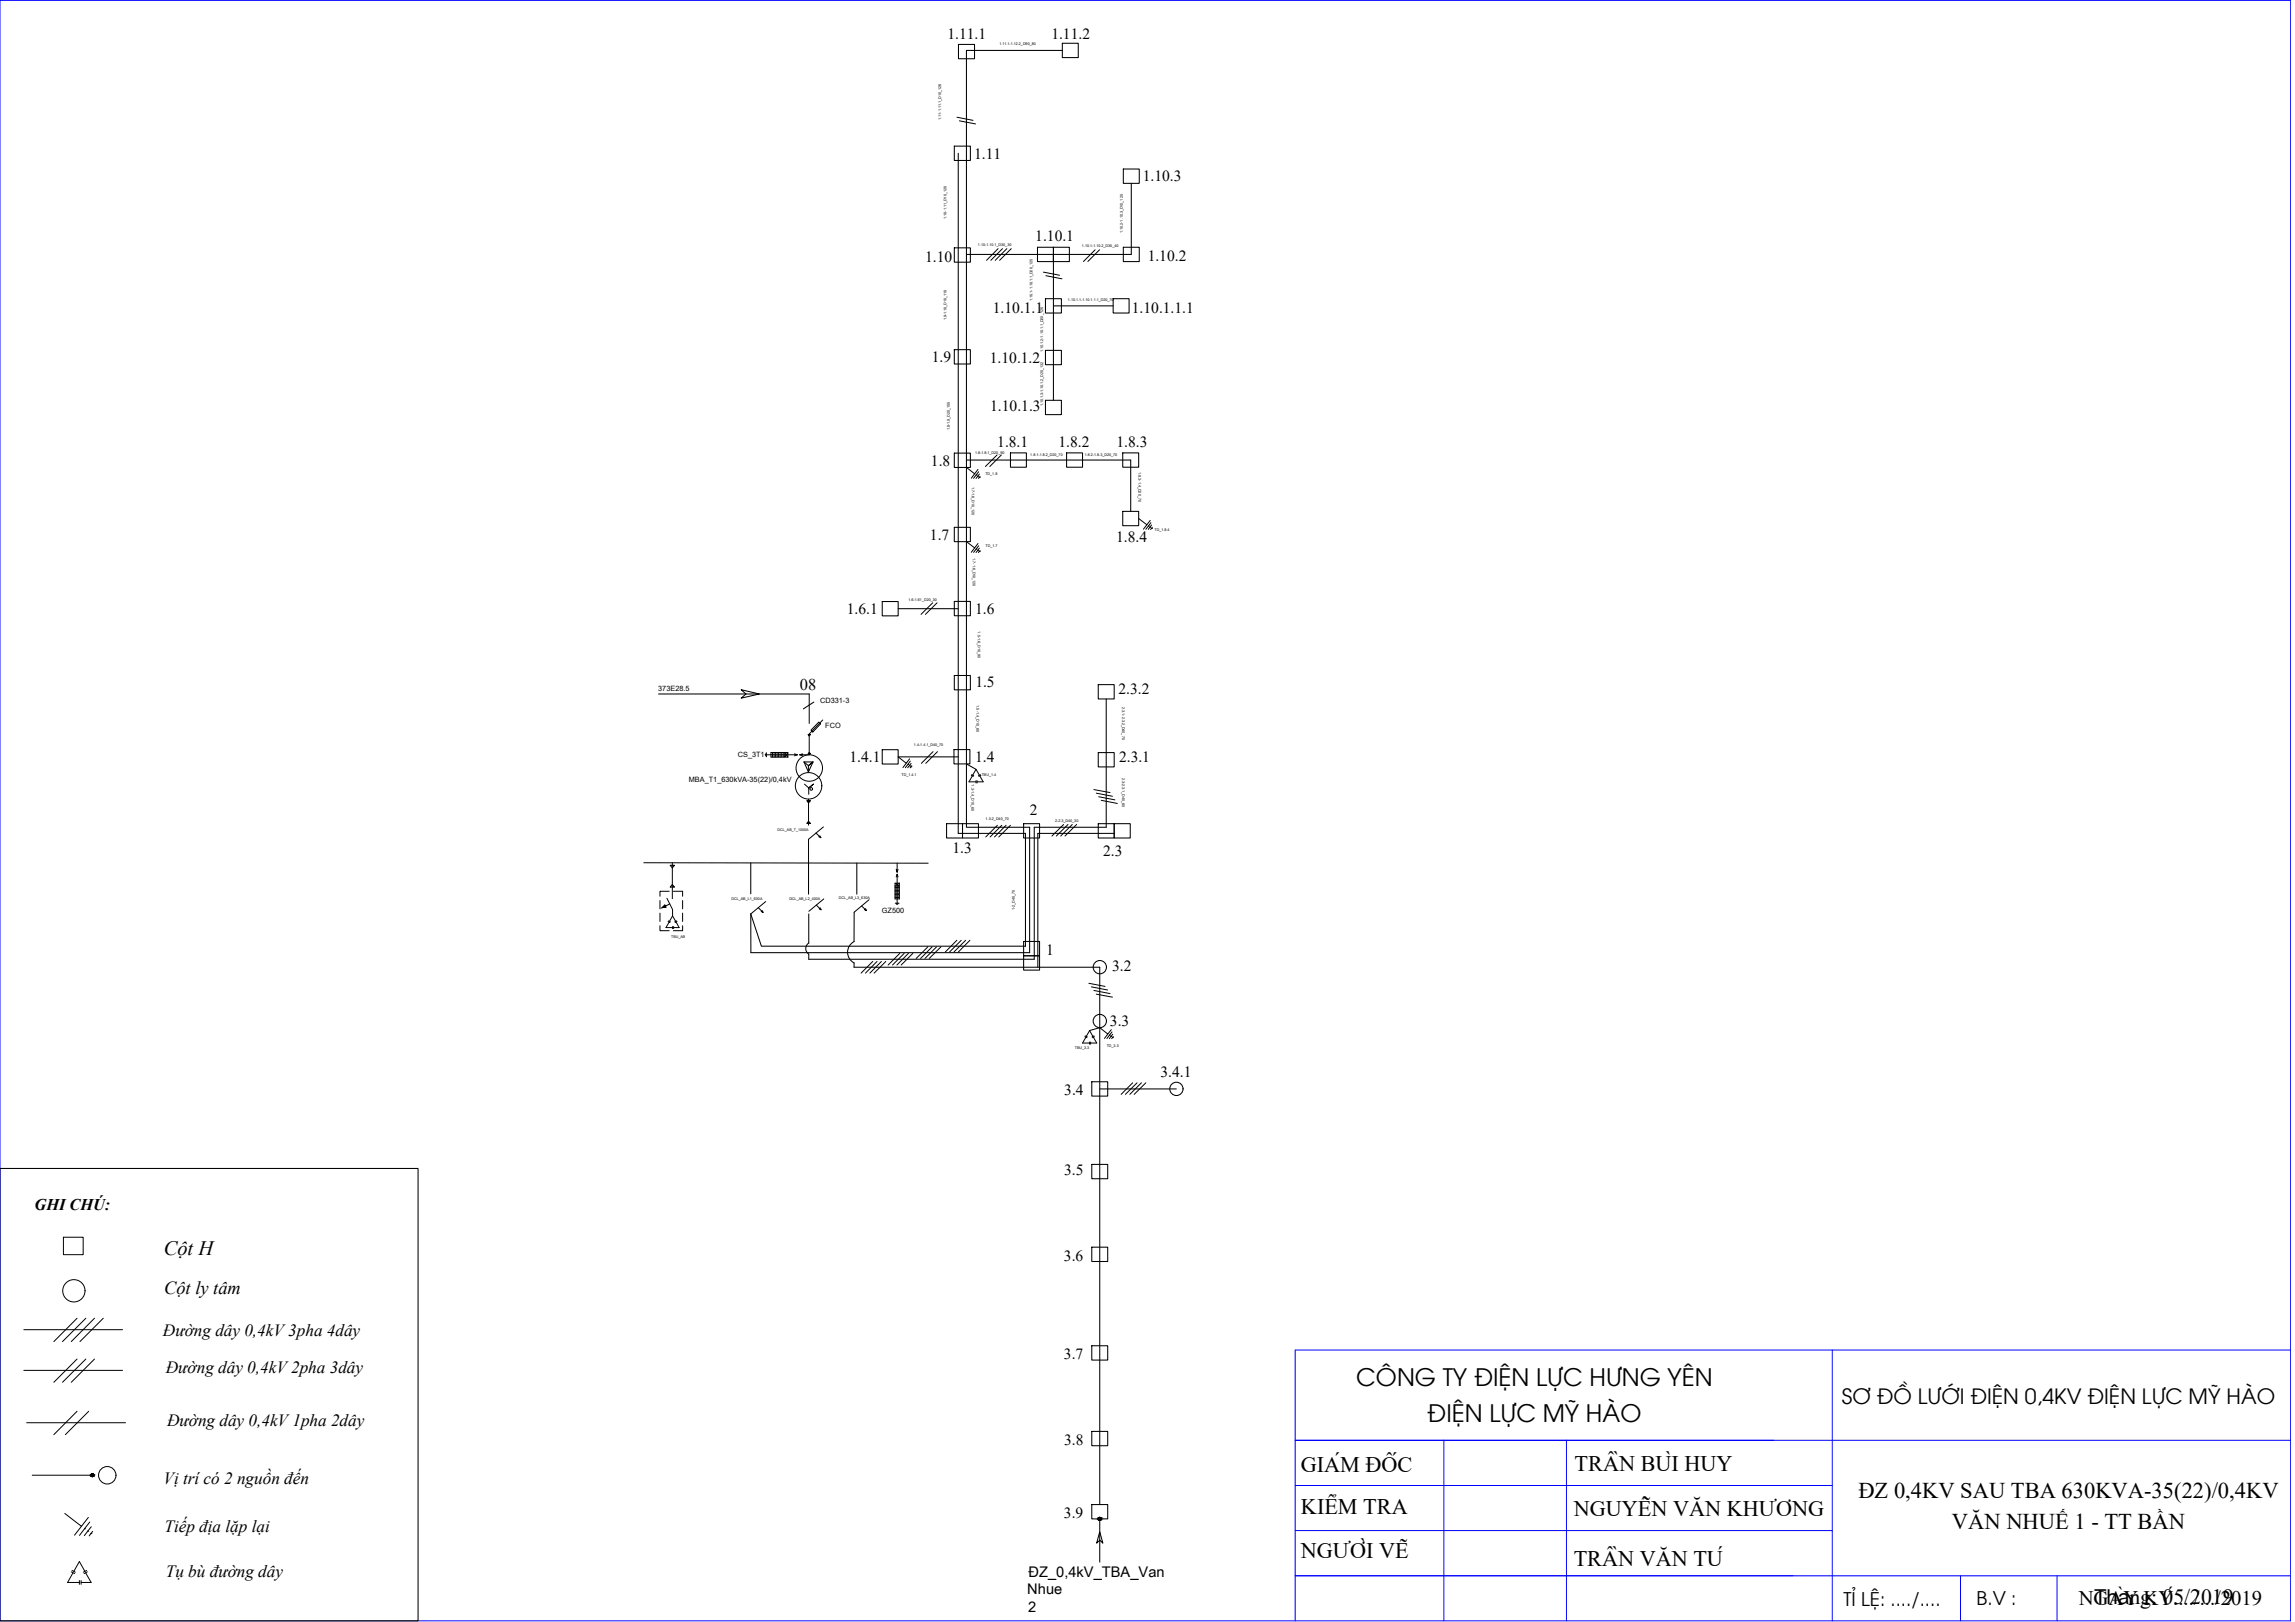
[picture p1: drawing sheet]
<svg xmlns="http://www.w3.org/2000/svg" width="841mm" height="594mm" viewBox="0 0 841 594" stroke-linecap="round" stroke-linejoin="round" font-family="sans-serif">
<defs><g id="words">
<g font-size="8.9">
<text x="497" y="507.7">C¤NG TY §IÖN LùC H¦NG Y£N</text>
<text x="523" y="520.7">®iÖn lùc mü hµo</text>
</g>
<g font-size="8.3">
<text x="681" y="548.8">ĐZ 0,4KV SAU TBA 630KVA-35(22)/0,4KV</text>
<text x="715.3" y="559.9">VĂN NHUẾ 1 - TT BẦN</text>
</g>
<g font-size="8.1">
<text x="476.7" y="539.3">GIÁM ĐỐC</text>
<text x="577" y="538.7">TRẦN BÙI HUY</text>
<text x="476.8" y="554.5">KIỂM TRA</text>
<text x="576.7" y="555.3">NGUYỄN VĂN KHƯƠNG</text>
<text x="476.7" y="570.8">NGƯỜI VẼ</text>
<text x="576.7" y="573.7">TRẦN VĂN TÚ</text>
</g>
<text font-size="8" x="780.3" y="587.5">ng: 05/2019</text>
<text font-size="7.8" x="675" y="514.3">s¬ ®å l­íi ®iÖn 0,4kv ®iÖn lùc mü hµo</text>
<text font-size="7.6" x="761.7" y="588">NGÀY KÝ..../.../2019</text>
<g font-size="7.5">
<text x="60" y="459.6">Cột H</text>
<text x="767.4" y="587.5">Thá</text>
</g>
<g font-size="6.9">
<text x="724.4" y="588">b.v :</text>
<text x="675.6" y="588.2">tØ lÖ: ..../....</text>
</g>
<text font-size="6.7" x="60.2" y="474">Cột ly tâm</text>
<g font-size="6.3">
<text x="59.7" y="489.2">Đường dây 0,4kV 3pha 4dây</text>
<text x="60.7" y="503.1">Đường dây 0,4kV 2pha 3dây</text>
<text x="61.2" y="522.2">Đường dây 0,4kV 1pha 2dây</text>
<text x="59.9" y="543.4">Vị trí có 2 nguồn đến</text>
<text x="60.3" y="561.1">Tiếp địa lặp lại</text>
<text x="60.8" y="577.4">Tụ bù đường dây</text>
</g>
<g font-size="6">
<text x="293.2" y="252.9">08</text>
<text x="12.7" y="443">GHI CHÚ:</text>
</g>
<g font-size="5.7">
<text x="347.2" y="14.4">1.11.1</text>
<text x="385.3" y="14.4">1.11.2</text>
<text x="357" y="58.3">1.11</text>
<text x="418.8" y="66.2">1.10.3</text>
<text x="379.4" y="88.2">1.10.1</text>
<text x="339" y="95.9">1.10</text>
<text x="420.6" y="95.5">1.10.2</text>
<text x="363.9" y="114.6">1.10.1.1</text>
<text x="414.8" y="114.6">1.10.1.1.1</text>
<text x="341.5" y="132.6">1.9</text>
<text x="362.8" y="132.9">1.10.1.2</text>
<text x="362.9" y="150.7">1.10.1.3</text>
<text x="365.5" y="163.9">1.8.1</text>
<text x="387.9" y="163.9">1.8.2</text>
<text x="409.2" y="163.9">1.8.3</text>
<text x="341.2" y="170.8">1.8</text>
<text x="340.8" y="197.9">1.7</text>
<text x="409" y="198.7">1.8.4</text>
<text x="310.3" y="224.8">1.6.1</text>
<text x="357.3" y="224.8">1.6</text>
<text x="357.4" y="251.6">1.5</text>
<text x="409.9" y="254.4">2.3.2</text>
<text x="311.3" y="278.9">1.4.1</text>
<text x="357.3" y="278.9">1.4</text>
<text x="410.1" y="279.1">2.3.1</text>
<text x="377.4" y="298.5">2</text>
<text x="349" y="312.6">1.3</text>
<text x="404.3" y="313.6">2.3</text>
<text x="383.3" y="349.9">1</text>
<text x="407.6" y="355.8">3.2</text>
<text x="406.7" y="375.7">3.3</text>
<text x="425.3" y="394.5">3.4.1</text>
<text x="390" y="400.9">3.4</text>
<text x="390" y="430.2">3.5</text>
<text x="389.9" y="461.8">3.6</text>
<text x="389.9" y="497.8">3.7</text>
<text x="389.9" y="529.1">3.8</text>
<text x="389.9" y="555.9">3.9</text>
</g>
<g font-size="5.4">
<text x="376.9" y="577.6">ĐZ_0,4kV_TBA_Van</text>
<text x="376.5" y="584">Nhue</text>
<text x="376.7" y="590.4">2</text>
</g>
<g font-size="2.7">
<text x="241.2" y="253.2">373E28.5</text>
<text x="300.5" y="257.3">CD331-3</text>
<text x="302.4" y="266.8">FCO</text>
<text x="270.4" y="277.3">CS_3T1</text>
<text x="252.4" y="286.4">MBA_T1_630kVA-35(22)/0,4kV</text>
<text x="323.2" y="334.2">GZ500</text>
</g>
<g font-size="1.3">
<text x="366.2" y="16.4">1.11.1-1.12.2_D90_80</text>
<text x="344.9" y="43.8" transform="rotate(-90 344.9 43.8)">1.11-1.11.1_D10_126</text>
<text x="346.8" y="80.1" transform="rotate(-90 346.8 80.1)">1.10-1.11_D10_120</text>
<text x="411.4" y="85.3" transform="rotate(-90 411.4 85.3)">1.10.2-1.10.3_D10_120</text>
<text x="358.4" y="90">1.10-1.10.1_D30_30</text>
<text x="396.5" y="90.6">1.10.1-1.10.2_D35_40</text>
<text x="378.4" y="110.2" transform="rotate(-90 378.4 110.2)">1.10.1-1.10.1.1_D20_125</text>
<text x="391.4" y="110.3">1.10.1.1-1.10.1.1.1_D20_70</text>
<text x="346.8" y="117.4" transform="rotate(-90 346.8 117.4)">1.9-1.10_D10_110</text>
<text x="382.2" y="128.9" transform="rotate(-90 382.2 128.9)">1.10.1.2-1.10.1.1_D20_125</text>
<text x="382.3" y="148.9" transform="rotate(-90 382.3 148.9)">1.10.1.3-1.10.1.2_D20_132</text>
<text x="348" y="157.6" transform="rotate(-90 348 157.6)">1.8-1.9_D20_105</text>
<text x="357.3" y="166.3">1.8-1.8.1_D20_90</text>
<text x="377.6" y="167.1">1.8.1-1.8.2_D20_70</text>
<text x="397.6" y="166.9">1.8.2-1.8.3_D20_70</text>
<text x="417.2" y="173" transform="rotate(90 417.2 173)">1.8.3-1.4_D20_70</text>
<text x="356.2" y="178.2" transform="rotate(90 356.2 178.2)">1.7-1.6_D10_120</text>
<text x="361.1" y="174.1">TD_1.8</text>
<text x="423.1" y="194.5">TD_1.8.4</text>
<text x="361.1" y="200.5">TD_1.7</text>
<text x="356.4" y="204.4" transform="rotate(90 356.4 204.4)">1.7-1.6_D10_120</text>
<text x="333" y="220.2">1.6-1.61_D20_30</text>
<text x="358.4" y="231.3" transform="rotate(90 358.4 231.3)">1.5-1.6_D10_95</text>
<text x="357.9" y="258.4" transform="rotate(90 357.9 258.4)">1.5-1.4_D10_60</text>
<text x="411.3" y="259" transform="rotate(90 411.3 259)">2.3.1-2.3.2_D40_70</text>
<text x="334.9" y="273.3">1.4-1.4.1_D40_70</text>
<text x="330.4" y="284.1">TD_1.4.1</text>
<text x="356.1" y="287.3" transform="rotate(90 356.1 287.3)">1.3-1.4_D10_60</text>
<text x="359.7" y="284.2">TBU_1.4</text>
<text x="411.3" y="284.8" transform="rotate(90 411.3 284.8)">2.3-2.3.1_D40_60</text>
<text x="284.9" y="304.5">DCL_AB_T_1000A</text>
<text x="361.2" y="300.2">1.3-2_D40_70</text>
<text x="386.7" y="301">2-2.3_D40_30</text>
<text x="268.1" y="329.5">DCL_AB_L1_630A</text>
<text x="289.3" y="329.6">DCL_AB_L2_400A</text>
<text x="307.4" y="329.5">DCL_AB_L3_630A</text>
<text x="371.9" y="333.3" transform="rotate(-90 371.9 333.3)">1-2_D40_70</text>
<text x="246" y="343.4">TBU_AB</text>
<text x="405.6" y="383.3">TD_3.3</text>
<text x="393.9" y="384.3">TBU_3.3</text>
</g>
</g></defs>
<!-- layer: 0 -->
<g fill="none" stroke="#000" stroke-width=".37">
<path d="M350.7 42.9l5.9 1.2M351.6 44.3l5.9 1.1M365.8 91.1l-4.3 4.2M367.4 91.1l-4.3 4.2M369 91.1l-4.3 4.2M370.6 91.1l-4.3 4.2M382.4 99.7l5.9 1.1M401.3 91.5l-4.3 4.3M402.9 91.5l-4.2 4.3M383.3 101l5.9 1.1M354.2 171.2l3 2.3 1.2-1.6M357.2 173.5l-1.3 1.6"/>
<path d="M357.7 174h.1M357.7 174l-.9 1.2M358.3 174.4h.1M358.3 174.4l-.6 .8M358.6 172.8l-.9 1.2M358.9 174.9h.1M358.9 173.6l-.6 .8M359.2 174.5l-.6 .7M365.4 166.6l-4.3 4.3M366.9 166.6l-4.2 4.3M354.2 198.4l3 2.3 1.2-1.6M358.6 199.9l-.9 1.2"/>
<path d="M417.3 189.9l3 2.3 1.2-1.6M420.3 192.2l-1.3 1.6M420.8 192.7h.1M420.8 192.7l-.9 1.2M421.4 193.1h.1M421.4 193.1l-.6 .8M421.8 191.4l-1 1.3M422 193.5h.1M422 193.5l-.4 .4M422 192.3l-.6 .8M422.3 193.1l-.3 .4M357.2 200.7l-1.3 1.6"/>
<path d="M357.7 201.1h.1M357.7 201.1l-.9 1.2M358.3 201.6h.1M358.3 201.6l-.6 .8M358.9 202h.1M358.9 202l-.3 .4M358.9 200.8l-.6 .8M359.2 201.6l-.3 .4M341.8 220.8l-4.3 4.2M343.4 220.8l-4.3 4.2M296.5 254.2v10.8M280.5 276.3v.3"/>
<path d="M280.7 276.1v.8M280.8 275.7v1.5M280.9 276.5h11.3M283.1 275.6v1.7M283.7 275.6v1.7M284.2 275.6v1.7M284.8 275.6v1.7M285.3 275.6v1.7M285.9 275.6v1.7M286.5 275.6v1.7M287 275.6v1.7M287.6 275.6v1.7l1.1-1.7v1.7z"/>
<path d="M288.7 275.6h-6.2v1.7M291.1 276.1l1.1 .4-1.1 .3M293 276.5l1.1 .3M294.6 279.1l1.6 1.3 1.7-1.3-1.7 1.3v2.4M300.1 264.5l.6 .6-2.8 3-.7-.7zM301.5 263.7l-5 5.1v7.7h-3.5l1.1-.4M329.1 277.2l3 2.3 1.2-1.6M332.1 279.5l-1.2 1.6M332.7 280h.1M332.7 280l-.9 1.2M333.6 278.8l-.9 1.2M333.9 279.6l-.7 .8"/>
<path d="M341.9 275.3l-4.2 4.3M343.5 275.3l-4.2 4.3M294.8 287.2l1.6 1.4 1.7-1.4-1.7 1.4v2.3M295.7 293.3h1.3l-.7 .8zM296.3 292.7v9.5M333.2 280.4h.1M333.2 280.4l-.6 .8M333.8 280.9h.1M333.8 280.9l-.3 .3M334.1 280.5l-.3 .4M355.9 284l.8 .4M356.1 283.7l.7 .4"/>
<path d="M356.3 284.2l-1.2 2.2h2.6M356.4 283.9l1.3-2.1 1.2 2.1M357.7 285.9v.9M358.1 285.9v.9M359.1 284.2l1.2 2.2h-2.2M359.3 283.7l-.7 .4M359.5 284l-.8 .4M400.9 289.2l5.9 1.1M401.7 290.5l6 1.1M402.6 291.8l6 1.2M403.6 293.1l5.8 1.2M235.9 316l104.2 .2"/>
<path d="M245.6 316.9h1.6l-.8 1zM246.4 316v13.2M296.3 300.8l.7 .8h-1.3zM299 305.1l1.8 1.7-.7-.3M300.4 306.1l.4 .7M301.8 302.9l-5.5 4.5v8.7M328.8 316.2v3.3l-.4-1.1M329.1 318.4l-.3 1.1M365.5 302.3l-4.3 4.2M367.1 302.3l-4.3 4.2M368.7 302.3l-4.3 4.2M370.3 302.3l-4.3 4.2"/>
<path d="M389.8 302l-4.3 4.2M391.4 302l-4.3 4.2M392.9 302l-4.2 4.2M394.5 302l-4.2 4.2M241.9 339.1v1.8h3.3M241.9 329.8v3.1M241.9 334.4v3.1M244.4 329l2.1 4.1v2.4M244.8 337.5l.7 .4M245 337.3l.7 .3M245.2 337.7l-1.1 2h2.4M245.2 326.4h-3.3v1.9"/>
<path d="M245.4 331.1l-2.5 1.2 .7-.8 .4 .7M246.4 323.9l.8 1h-1.6zM246.5 335.5l-1.2 2M246.5 335.5l1.1 2M246.5 339.4v.7M246.8 326.4h3.3v1.9M246.8 339.4v.7M247.8 337.7l1.1 2h-2.1M247.9 337.3l-.6 .3M248.1 337.5l-.7 .4M250.1 339.1v1.8h-3.3M250.1 329.8v3.1"/>
<path d="M250.1 334.4v3.1M277.9 332.5l1.8 1.7-.8-.3M279.3 333.5l.4 .7M280.6 330.2l-5.5 4.5M299.1 331.5l1.8 1.7-.7-.3M300.6 332.5l.3 .7M301.9 329.2l-5.5 4.6M315.7 331.8l1.8 1.7-.7-.3M317.2 332.8l.3 .7M318.5 329.5l-5.5 4.6M328 323.5h1.6l-1.6 1h1.6zM328 323.5v5.7h1.6"/>
<path d="M328 328.7h1.6M328 326.1h1.6M328 325.6h1.6M328 325h1.6M328 328.2h1.6M328 327.7h1.6M328 327.2h1.6M328 326.6h1.6M328.1 330.8h1.4M328.4 331h.7M328.4 321.2l.4-1 .3 1M328.6 331.2h.3"/>
<path d="M328.8 320.2v10.6M319.8 352.1l-4.2 4.3M321.4 352.1l-4.2 4.3M323 352.1l-4.2 4.3M324.6 352.1l-4.3 4.3M329.7 349.2l-4.2 4.3M331.3 349.2l-4.2 4.3M332.9 349.2l-4.2 4.3M334.5 349.2l-4.3 4.3M340 346.8l-4.3 4.2M341.6 346.8l-4.2 4.2M343.2 346.8l-4.2 4.2"/>
<path d="M344.8 346.8l-4.3 4.2M350.6 344.4l-4.2 4.3M352.3 344.4l-4.3 4.3M353.9 344.4l-4.3 4.3M355.4 344.4l-4.2 4.3M397.6 379.7l.7 .4M397.7 379.4l.7 .4M397.9 379.9l-1.2 2.1h2.6M398.1 379.6l1.2-2.1 1.2 2.1M399 360.1l6 1.2M400 361.5l5.9 1.1M400.7 379.9l1.2 2.1h-2.2"/>
<path d="M400.9 362.8l5.9 1.1M400.9 379.4l-.7 .4M401.1 379.7l-.8 .4M401.7 364.1l6 1.1M403 376.4l3 2.3 1.2-1.6M406 378.7l-1.3 1.6M406.6 379.2h.1M406.6 379.2l-1 1.2M407.1 379.6h.1M407.1 379.6l-.6 .8M407.5 378l-.9 1.2M407.8 378.8l-.7 .8"/>
<path d="M408 379.7l-.3 .3M399.3 381.6v.9M399.7 381.6v.9M407.7 380h.1M407.7 380l-.3 .4M415.1 396.6l-4.3 4.2M416.7 396.6l-4.3 4.2M418.3 396.6l-4.3 4.2M419.9 396.6l-4.3 4.2M23.2 453.2h7.3v6.3h-7.3zM8.7 487h36.2M28.2 497.8l-8.5 8.5"/>
<path d="M28.2 482.8l-8.5 8.6M31.5 497.8l-8.6 8.5M31.5 482.8l-8.6 8.6M34.6 497.8l-8.5 8.5M34.6 482.8l-8.5 8.6M37.8 482.8l-8.5 8.6M8.7 501.9h36.2M28.2 516.9l-8.5 8.6M32.5 516.9l-8.5 8.6M9.8 521.1h36.2M11.8 540.3h22.1M23.7 554.3l6.1 4.7 2.6-3.2"/>
<path d="M29.8 559l-2.5 3.3M31 559.9h.1M31 559.9l-1.9 2.5M32.9 557.5l-1.9 2.4M33.4 559.2l-1.2 1.6M26.1 575.7l1.2 .6M26.4 575.2l1.2 .6M26.8 576l-2 3.6h4.3M27.1 575.5l2-3.6 2 3.6M29.1 578.9v1.4M29.7 578.9v1.4M31.4 576l2 3.6h-3.7"/>
<path d="M31.7 575.2l-1.2 .6M32 575.7l-1.2 .6M32.2 560.8h.1M32.2 560.8l-1.3 1.7M33.3 561.7h.1M33.3 561.7l-.6 .8M34 560.9l-.7 .8"/>
<circle cx="296.3" cy="287.8" r="4.8"/>
<circle cx="296.6" cy="281.3" r="4.8"/>
<circle cx="297.3" cy="289" r=".49"/>
<circle cx="27.1" cy="472.8" r="4.1"/>
<circle cx="33.9" cy="540.3" r=".53"/>
<circle cx="39.3" cy="540.3" r="3.2"/>
</g>
<g fill="none" stroke="#000" stroke-width=".38">
<path d="M351.2 16.3h5.9v5.2h-5.9zM389.3 18.5h-35.1v284.5h23.1v45.9h-102.1l-.1-14.2 3.9 11.9h96.8v-41.4h-24.6v-249.1M389.3 15.8h5.8v5.3h-5.8zM349.7 53.5h5.9v5.3h-5.9zM411.6 61.9h5.9v5.3h-5.9zM414.6 67.2v26h-60.4M349.7 90.8h5.9v5.2h-5.9zM380.2 90.6h5.8v5.2h-5.8zM386 90.6h5.9v5.2h-5.9zM386 93.2v53.4M411.6 90.6h5.9v5.2h-5.9zM383.1 109.4h5.9v5.3h-5.9z"/>
<path d="M386 112h21.9M407.9 109.4h5.9v5.3h-5.9zM349.7 128.1h5.9v5.2h-5.9zM383.1 128.3h5.9v5.3h-5.9zM383.1 146.6h5.9v5.3h-5.9zM349.7 166h5.9v5.2h-5.9zM354.2 168.5h60.2v18.8M370.3 165.9h5.8v5.2h-5.8zM390.9 165.9h5.8v5.2h-5.8zM411.4 165.9h5.9v5.2h-5.9zM349.7 193.1h5.9v5.3h-5.9zM411.4 187.3h5.9v5.2h-5.9z"/>
<path d="M323.3 220.3h5.8v5.3h-5.8zM329.1 222.9h22.1M349.7 220.3h5.9v5.2h-5.9zM241.3 254.2h55.2M271.6 252.6l6.7 1.6-6.7 1.5 1.7-1.5zM298.2 257.1l-3.8 2.5M349.7 247.4h5.9v5.3h-5.9zM402.5 250.8h5.8v5.2h-5.8zM405.4 256v47h-26.4v48.3h-82.6v-1.8M282.5 277.3h6.2M294.6 279.1h3.3l-1.7 3.7zM296.1 269h.9l-.5 .6z"/>
<path d="M296.5 275.6l.5 .5h-.9zM323.3 274.6h5.8v5.2h-5.8zM329.1 277.2h22.1M349.6 274.5h5.8v5.3h-5.8zM354.2 279.8l3.5 2M402.5 275.6h5.8v5.3h-5.8zM275.1 316v11.4M296.3 316.1v11.4M314 316.1v11.4M346.9 301.7h5.8v5.2h-5.8zM352.7 301.7h5.9v5.2h-5.9zM375.1 301.7h5.9v5.2h-5.9z"/>
<path d="M402.5 301.7h5.8v5.2h-5.8zM408.3 301.7h5.9v5.2h-5.9zM408.3 305.2h-28v49.1M296.4 334.7v10.7a2.39 2.39 0 0 0 0 4.1M313 334.1v10.8M329.6 323.5v5.7M313 352.7v1.6h90v196.8M313 344.9a4.4 4.4 0 0 0-2.4 3.9 4.4 4.4 0 0 0 2.4 3.9M375.1 344.8h5.9v5.3h-5.9zM375.1 350.1h5.9v5.2h-5.9zM403 376.4l-3.7 1.1M400.1 396.2h5.8v5.3h-5.8z"/>
<path d="M403 398.8h28.1M0 428h153.2v165.7h-153.2zM400.1 426.5h5.8v5.2h-5.8zM400.1 456.8h5.8v5.2h-5.8zM400.1 492.9h5.8v5.3h-5.8zM400.1 524.3h5.8v5.2h-5.8zM400.1 551.1h5.8v5.2h-5.8zM403 556.3v15.8M403 561.1l1.2 4.1-1.2-1.1-1.1 1.1z"/>
<circle cx="403" cy="354.2" r="2.43"/>
<circle cx="403" cy="374" r="2.43"/>
<circle cx="431.1" cy="398.8" r="2.43"/>
<circle cx="403" cy="556.3" r=".53"/>
</g>
<!-- layer: khung -->
<path d="M0 .1h839.4v593.6h-839.4zM671.4 494.5v99.2M839.4 494.5h-364.8v99.2M529.1 527.5v66.2M574 527.5v66.2M649.8 527.5h-175.2h364.8M474.6 544.1h196.8M474.6 560.6h196.8M474.6 577.1h364.8M718.4 577.1v16.6M753.8 577.1v16.6" fill="none" stroke="#00f" stroke-width=".37"/>
<!-- layer: 0 -->
<g fill="#000" stroke="#000" stroke-width=".37">
<path d="M243.3 331.9h.5l-.7 .3zM243.6 331.5l.2 .4h-.5zM243.1 332.2l.7-.3 .2 .3zM33.7 539.8h.3zM402.8 555.8h.3z"/>
<path d="M243.3 331.9l-.3 .3zM242.9 332.3l1.1-.1z"/>
<path d="M33.7 539.8h.4zM33.6 539.8h.5z"/>
<path d="M33.6 539.8l.6 .1zM33.5 539.9h.7z"/>
<path d="M33.5 539.9l.7 .1zM33.5 539.9l.7 .1z"/>
<path d="M33.5 540l.8 .1zM33.5 540l.8 .1z"/>
<path d="M33.7 540.8h.3zM33.7 540.8l.2 .1z"/>
<path d="M33.6 540.8h.5zM33.6 540.8h.4z"/>
<path d="M33.5 540.7h.7zM33.5 540.7l.6 .1z"/>
<path d="M33.5 540.7h.7zM33.5 540.7h.7z"/>
<path d="M33.4 540.1h.9zM33.4 540.1h.9z"/>
<path d="M33.4 540.6h.9zM33.4 540.6l.8 .1z"/>
<path d="M33.4 540.1l1 .1zM33.4 540.1l1 .1z"/>
<path d="M33.4 540.5h.9zM33.4 540.5l.9 .1z"/>
<path d="M33.4 540.2l1 .1zM33.4 540.2l1 .1z"/>
<path d="M33.3 540.3l1.1 .1zM33.3 540.3l1.1 .1z"/>
<path d="M33.4 540.4h1zM33.4 540.4l.9 .1z"/>
<path d="M402.8 555.8h.5zM402.8 555.8h.5z"/>
<path d="M402.8 556.8h.3zM402.8 556.8h.3z"/>
<path d="M402.8 555.8l.6 .1zM402.7 555.9h.7z"/>
<path d="M402.8 556.8h.5zM402.8 556.8h.3z"/>
<path d="M402.7 555.9h.7zM402.7 555.9h.7z"/>
<path d="M402.7 556.7h.7zM402.7 556.7l.6 .1z"/>
<path d="M402.6 555.9l.9 .1zM402.6 555.9l.9 .1z"/>
<path d="M402.6 556.7h.8zM402.6 556.7h.8z"/>
<path d="M402.5 556l1 .1zM402.5 556l1 .1z"/>
<path d="M402.5 556.6h1zM402.5 556.6l.9 .1z"/>
<path d="M402.5 556.1l1.1 .1zM402.5 556.1l1.1 .1z"/>
<path d="M402.5 556.5h1zM402.5 556.5l1 .1z"/>
<path d="M402.5 556.2l1.1 .1zM402.5 556.2l1.1 .1z"/>
<path d="M402.5 556.3l1.1 .1zM402.5 556.3l1.1 .1z"/>
<path d="M402.5 556.4h1.1zM402.5 556.4l1 .1z"/>
</g>
<use href="#words"/>
</svg>
